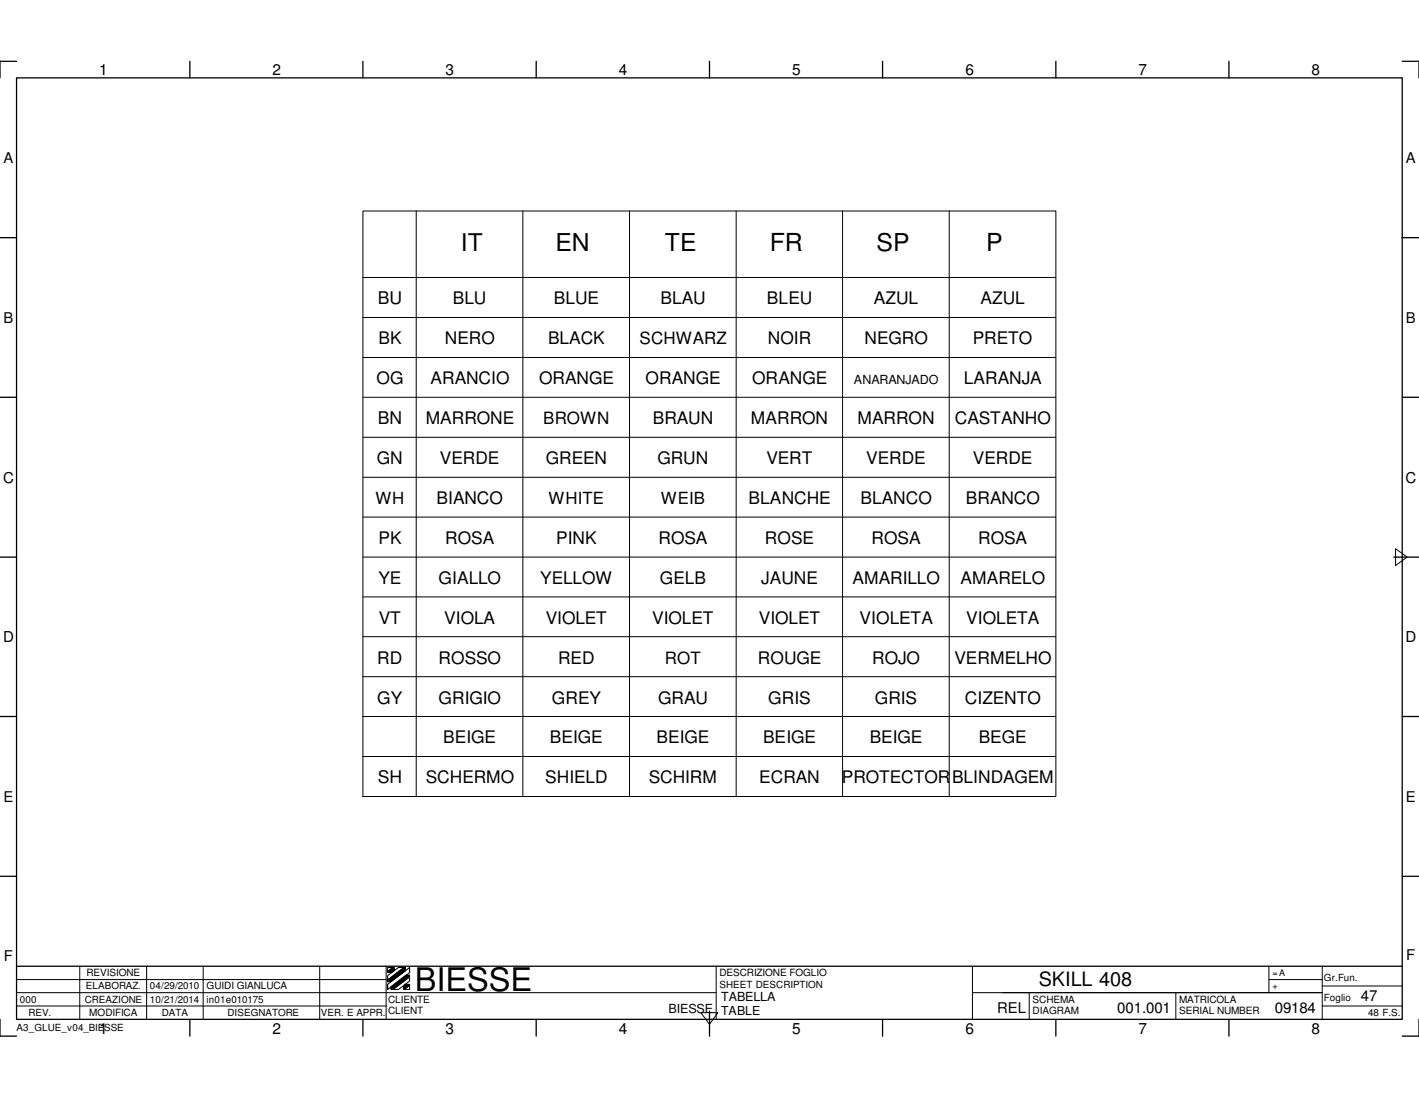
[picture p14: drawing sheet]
<svg xmlns="http://www.w3.org/2000/svg" width="279mm" height="216mm" viewBox="0 0 279 216" stroke-linecap="round" stroke-linejoin="round" font-family="sans-serif">
<defs><g id="words">
<text font-size="6.4" x="81.7" y="195.1">BIESSE</text>
<g font-size="4.9">
<text x="151.6" y="49.4">FR</text>
<text x="194.2" y="49.4">P</text>
</g>
<g font-size="4.8">
<text x="90.8" y="49.4">IT</text>
<text x="109.3" y="49.4">EN</text>
<text x="130.9" y="49.4">TE</text>
<text x="172.6" y="49.4">SP</text>
</g>
<text font-size="3.9" x="204.6" y="194.1">SKILL 408</text>
<g font-size="3.4">
<text x="74.4" y="59.9">BU</text>
<text x="89.2" y="59.9">BLU</text>
<text x="109.1" y="59.9">BLUE</text>
<text x="130" y="59.9">BLAU</text>
<text x="151" y="59.9">BLEU</text>
<text x="172.1" y="59.9">AZUL</text>
<text x="193.1" y="59.9">AZUL</text>
<text x="74.5" y="67.7">BK</text>
<text x="87.6" y="67.7">NERO</text>
<text x="107.9" y="67.7">BLACK</text>
<text x="151.2" y="67.7">NOIR</text>
<text x="170.2" y="67.7">NEGRO</text>
<text x="191.6" y="67.7">PRETO</text>
<text x="74.1" y="75.6">OG</text>
<text x="84.8" y="75.6">ARANCIO</text>
<text x="106.1" y="75.6">ORANGE</text>
<text x="127.1" y="75.6">ORANGE</text>
<text x="148.1" y="75.6">ORANGE</text>
<text x="189.8" y="75.6">LARANJA</text>
<text x="74.4" y="83.4">BN</text>
<text x="83.8" y="83.4">MARRONE</text>
<text x="128.5" y="83.4">BRAUN</text>
<text x="147.9" y="83.4">MARRON</text>
<text x="168.9" y="83.4">MARRON</text>
<text x="188" y="83.4">CASTANHO</text>
<text x="74.2" y="91.3">GN</text>
<text x="86.6" y="91.3">VERDE</text>
<text x="107.4" y="91.3">GREEN</text>
<text x="129.5" y="91.3">GRUN</text>
<text x="150.9" y="91.3">VERT</text>
<text x="170.6" y="91.3">VERDE</text>
<text x="191.6" y="91.3">VERDE</text>
<text x="86" y="99.1">BIANCO</text>
<text x="147.4" y="99.1">BLANCHE</text>
<text x="169.5" y="99.1">BLANCO</text>
<text x="190.2" y="99.1">BRANCO</text>
<text x="74.5" y="107">PK</text>
<text x="87.7" y="107">ROSA</text>
<text x="109.5" y="107">PINK</text>
<text x="129.7" y="107">ROSA</text>
<text x="150.6" y="107">ROSE</text>
<text x="171.6" y="107">ROSA</text>
<text x="192.6" y="107">ROSA</text>
<text x="74.5" y="114.9">YE</text>
<text x="86.4" y="114.9">GIALLO</text>
<text x="106.4" y="114.9">YELLOW</text>
<text x="129.9" y="114.9">GELB</text>
<text x="149.9" y="114.9">JAUNE</text>
<text x="167.9" y="114.9">AMARILLO</text>
<text x="189.1" y="114.9">AMARELO</text>
<text x="74.6" y="122.7">VT</text>
<text x="87.5" y="122.7">VIOLA</text>
<text x="107.4" y="122.7">VIOLET</text>
<text x="128.4" y="122.7">VIOLET</text>
<text x="149.4" y="122.7">VIOLET</text>
<text x="169.2" y="122.7">VIOLETA</text>
<text x="190.2" y="122.7">VIOLETA</text>
<text x="74.3" y="130.6">RD</text>
<text x="86.4" y="130.6">ROSSO</text>
<text x="109.9" y="130.6">RED</text>
<text x="149.2" y="130.6">ROUGE</text>
<text x="171.7" y="130.6">ROJO</text>
<text x="187.9" y="130.6">VERMELHO</text>
<text x="74.3" y="138.5">GY</text>
<text x="86.4" y="138.5">GRIGIO</text>
<text x="108.7" y="138.5">GREY</text>
<text x="129.6" y="138.5">GRAU</text>
<text x="151.3" y="138.5">GRIS</text>
<text x="172.3" y="138.5">GRIS</text>
<text x="190" y="138.5">CIZENTO</text>
<text x="87.3" y="146.3">BEIGE</text>
<text x="108.3" y="146.3">BEIGE</text>
<text x="129.3" y="146.3">BEIGE</text>
<text x="150.2" y="146.3">BEIGE</text>
<text x="171.2" y="146.3">BEIGE</text>
<text x="192.7" y="146.3">BEGE</text>
<text x="74.4" y="154.2">SH</text>
<text x="83.8" y="154.2">SCHERMO</text>
<text x="107.4" y="154.2">SHIELD</text>
<text x="127.8" y="154.2">SCHIRM</text>
<text x="149.5" y="154.2">ECRAN</text>
<text x="165.8" y="154.2">PROTECTOR</text>
<text x="187.5" y="154.2">BLINDAGEM</text>
</g>
<g font-size="3.3">
<text x="125.9" y="67.7">SCHWARZ</text>
<text x="107" y="83.4">BROWN</text>
<text x="73.9" y="99.1">WH</text>
<text x="108" y="99.1">WHITE</text>
<text x="130.1" y="99.1">WEIB</text>
<text x="130.9" y="130.6">ROT</text>
</g>
<g font-size="3">
<text x="19.5" y="14.7">1</text>
<text x="53.6" y="14.7">2</text>
<text x="87.7" y="14.7">3</text>
<text x="121.8" y="14.7">4</text>
<text x="156" y="14.7">5</text>
<text x="190.1" y="14.7">6</text>
<text x="224.2" y="14.7">7</text>
<text x="258.2" y="14.7">8</text>
<text x=".6" y="95">C</text>
<text x="276.7" y="95">C</text>
<text x=".6" y="126.4">D</text>
<text x="276.7" y="126.4">D</text>
<text x="267.9" y="197">47</text>
<text x="19.5" y="203.5">1</text>
<text x="53.6" y="203.5">2</text>
<text x="87.7" y="203.5">3</text>
<text x="121.8" y="203.5">4</text>
<text x="156" y="203.5">5</text>
<text x="190.1" y="203.5">6</text>
<text x="220" y="199.3">001.001</text>
<text x="224.2" y="203.5">7</text>
<text x="251" y="199.3">09184</text>
<text x="258.2" y="203.5">8</text>
</g>
<g font-size="2.9">
<text x=".7" y="32.1">A</text>
<text x="276.8" y="32.1">A</text>
<text x=".7" y="63.5">B</text>
<text x="276.8" y="63.5">B</text>
<text x=".7" y="157.9">E</text>
<text x="276.8" y="157.9">E</text>
<text x=".8" y="189.2">F</text>
<text x="276.9" y="188.9">F</text>
<text x="196.3" y="199.3">REL</text>
</g>
<g font-size="2.5">
<text x="168.1" y="75.6">ANARANJADO</text>
<text x="142" y="197">TABELLA</text>
<text x="131.6" y="199.3">BIESSE</text>
</g>
<text font-size="2.4" x="142" y="199.8">TABLE</text>
<g font-size="2">
<text x="17" y="192.1">REVISIONE</text>
<text x="40.6" y="194.7">GUIDI GIANLUCA</text>
<text x="76.4" y="197.4">CLIENTE</text>
<text x="141.6" y="192.1">DESCRIZIONE FOGLIO</text>
<text x="203.3" y="197.4">SCHEMA</text>
<text x="232.2" y="197.4">MATRICOLA</text>
<text x="17.6" y="200">MODIFICA</text>
<text x="76.4" y="199.6">CLIENT</text>
<text x="203.3" y="199.6">DIAGRAM</text>
<text x="232.2" y="199.6">SERIAL NUMBER</text>
</g>
<g font-size="1.9">
<text x="3.9" y="197.4">000</text>
<text x="16.7" y="197.4">CREAZIONE</text>
<text x="16.9" y="194.7">ELABORAZ.</text>
<text x="29.5" y="194.7">04/29/2010</text>
<text x="29.5" y="197.4">10/21/2014</text>
<text x="40.6" y="197.4">in01e010175</text>
<text x="141.6" y="194.4">SHEET DESCRIPTION</text>
<text x="260.7" y="197">Foglio</text>
<text x="260.7" y="193.1">Gr.Fun.</text>
<text x="3.3" y="202.9">A3_GLUE_v04_BIESSE</text>
<text x="5.6" y="200">REV.</text>
<text x="31.8" y="200">DATA</text>
<text x="44.8" y="200">DISEGNATORE</text>
<text x="63.2" y="200">VER. E APPR.</text>
<text x="269.4" y="200">48 F.S.</text>
</g>
<g font-size="1.8">
<text x="250.5" y="192.1">=A</text>
<text x="250.5" y="194.7">+</text>
</g>
</g></defs>
<g fill="none" stroke="#000" stroke-width=".25">
<path d="M3.3 15.3h272.8v185.3h-272.8zM3.3 12.1h-3.3v3.2M37.4 12.1v3.2M71.5 12.1v3.2M105.6 12.1v3.2M139.7 12.1v3.2M173.8 12.1v3.2M207.9 12.1v3.2M242 12.1v3.2M276.1 12.1h3.3v3.2M0 46.8h3.3M276.1 46.8h3.3"/>
<path d="M0 78.2h3.3M276.1 78.2h3.3M0 109.6h3.3M274.4 109.6h5M0 141h3.3M276.1 141h3.3M0 172.5h3.3M276.1 172.5h3.3M3.3 190.2h272.8M139.7 199v4.9M0 200.6v3.3h3.3M37.4 200.6v3.3"/>
<path d="M71.5 200.6v3.3M105.6 200.6v3.3M173.8 200.6v3.3M207.9 200.6v3.3M242 200.6v3.3M279.4 200.6v3.3h-3.3"/>
</g>
<g fill="none" stroke="#000" stroke-width=".2">
<path d="M71.5 41.5h136.4v115.3h-136.4zM71.5 54.6h136.4M82 41.5v115.3M103 41.5v115.3M124 41.5v115.3M144.9 41.5v115.3M165.9 41.5v115.3M186.9 41.5v115.3M71.5 62.5h136.4M71.5 70.4h136.4M71.5 78.2h136.4M71.5 86.1h136.4"/>
<path d="M71.5 93.9h136.4M71.5 101.8h136.4M71.5 109.6h136.4M71.5 117.5h136.4M274.8 108l2.3 1.6-2.3 1.7zM71.5 125.3h136.4M71.5 133.2h136.4M71.5 141h136.4M71.5 148.9h136.4M3.3 195.4h137.7M3.3 198h72.7M3.3 192.8h72.7"/>
<path d="M15.7 190.2v10.4M28.9 190.2v10.4M40 190.2v10.4M62.9 190.2v10.4M76 190.2v10.4M76.3 192.9l3.2-2.5h.3v.7l-2.8 2.1h-.7zM76.3 191.2l1-.8h.3v.6l-.4 .4h-.9zM76.3 193.7l4.3-3.3v1l-4.3 3.3zM76.3 192l2.1-1.6h1.1l-3.2 2.5zM76.3 190.4h1l-1 .8zM76.3 192.9v.4M76.3 193.7v1"/>
<path d="M77 194.2l3-2.3h.6v.3l-3.2 2.5h-.4zM77.4 194.7l3.2-2.5v.9l-2.1 1.6zM79.5 194l.3-.3h.8v.2l-1 .8h-.1zM79.6 194.7l1-.8v.8zM80.6 190.4v1M138 199.3h3.4l-1.7 2.3zM141 190.2v10.4M191.5 195.4h68.8M191.5 190.2v10.4M202.6 195.4v5.2M231.5 195.4v5.2M249.9 192.8h10.4"/>
<path d="M249.9 190.2v5.2M260.3 190.2v10.4M260.3 198h15.8M260.3 194.1h15.8"/>
</g>
<g fill="#000">
<path d="M76.3 191.2l1-.8h.3v.6l-.4 .4h-.9z" fill-rule="evenodd"/>
<path d="M77 194.2l3-2.3h.6v.3l-3.2 2.5h-.4z" fill-rule="evenodd"/>
<path d="M76.3 192.9l3.2-2.5h.3v.7l-2.8 2.1h-.7z" fill-rule="evenodd"/>
<path d="M79.5 194l.3-.3h.8v.2l-1 .8h-.1z" fill-rule="evenodd"/>
</g>
<use href="#words"/>
</svg>
